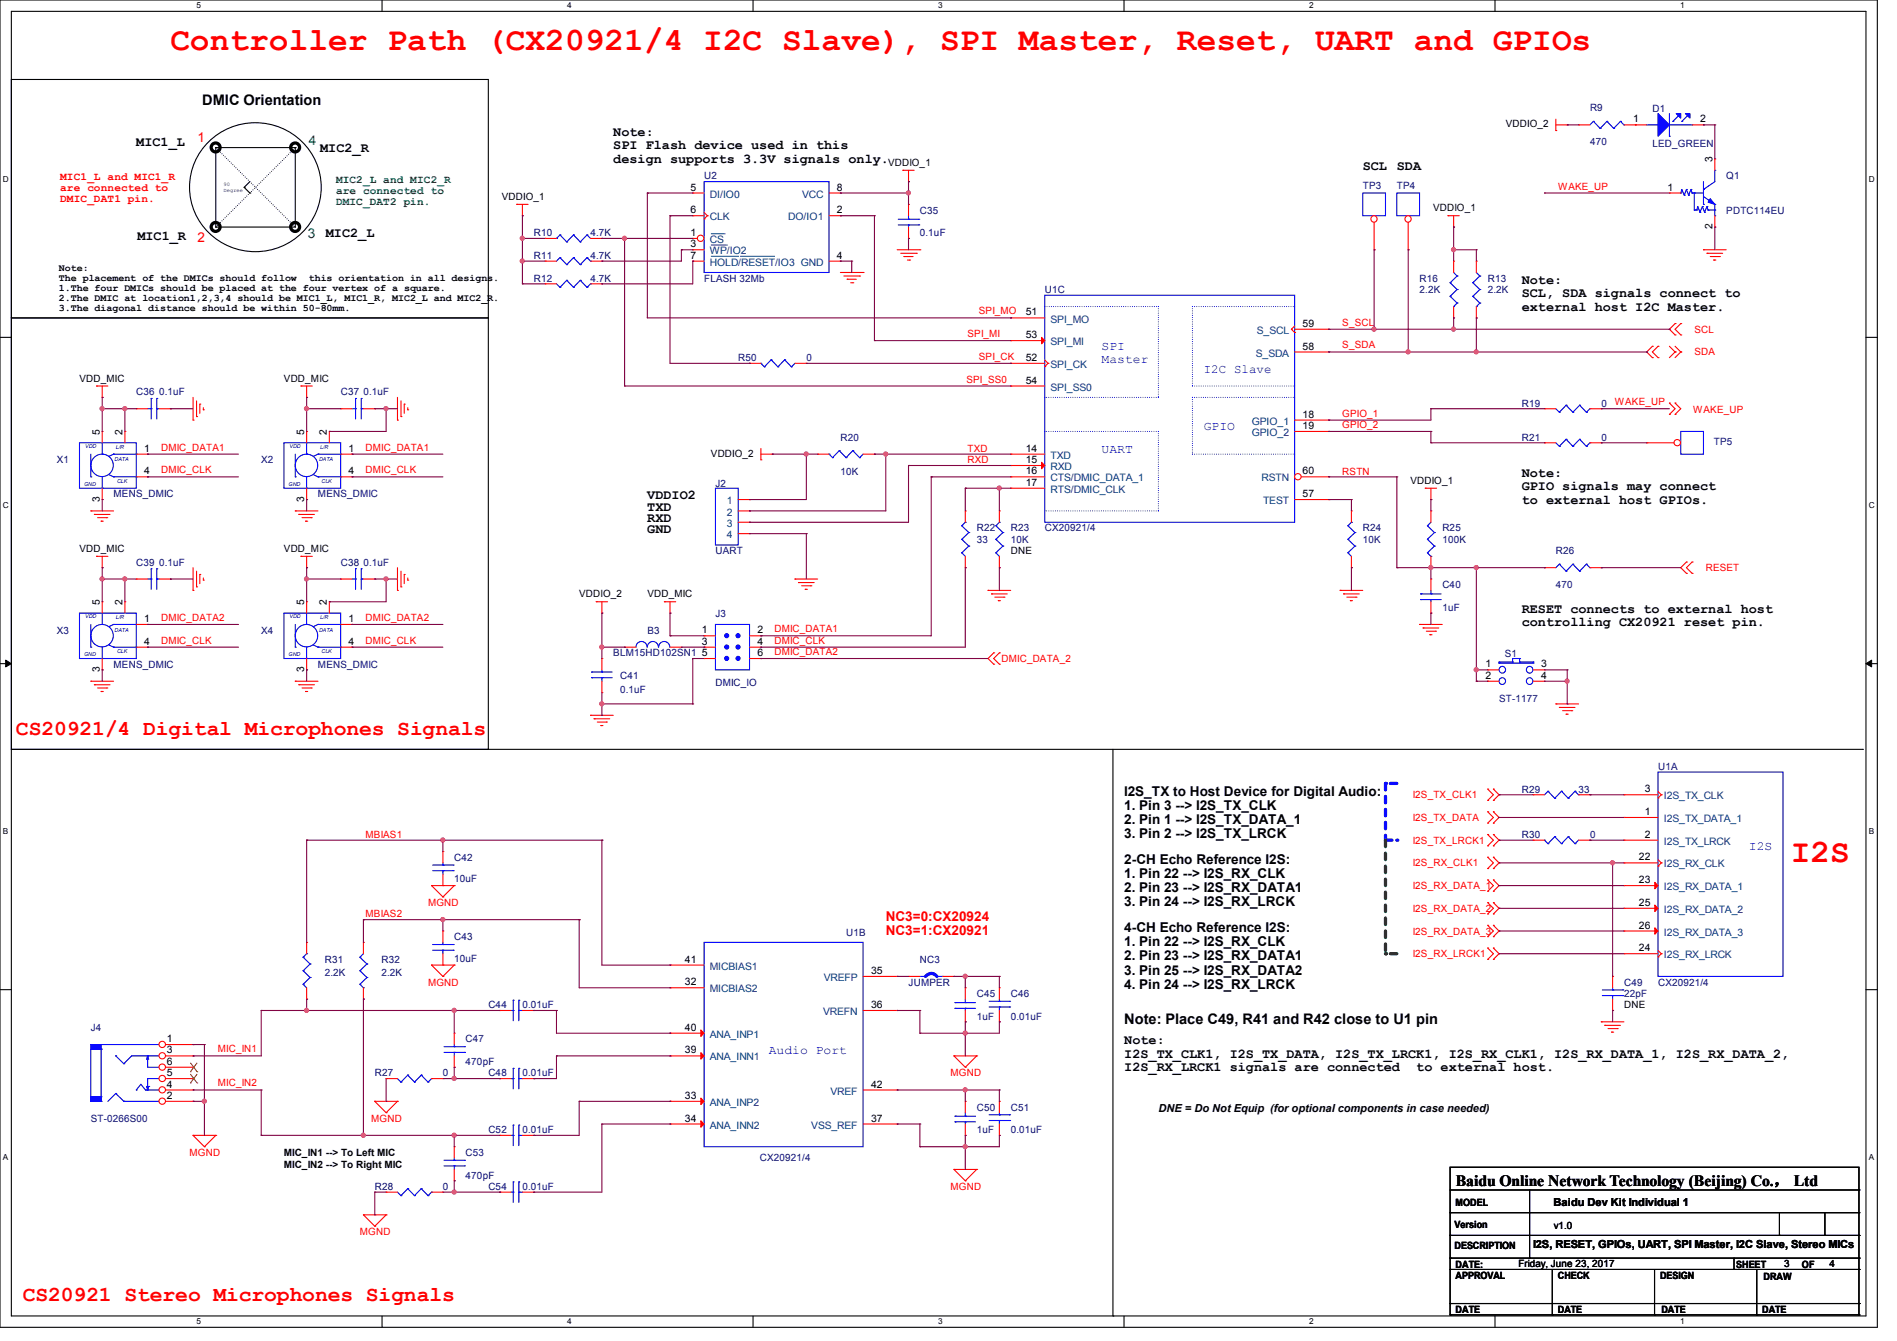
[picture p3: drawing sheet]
<svg xmlns="http://www.w3.org/2000/svg" width="297mm" height="210mm" viewBox="0 0 297 210" stroke-linecap="round" stroke-linejoin="round" font-family="sans-serif">
<defs><g id="words">
<g font-size="5.1" fill="#f00">
<text x="26.7" y="7.8">Controller Path (CX20921/4 I2C Slave), SPI Master, Reset, UART and GPIOs</text>
<text x="280.4" y="135">I2S</text>
</g>
<g font-size="3.3" fill="#f00">
<text x="2.5" y="115.1">CS20921/4 Digital Microphones Signals</text>
<text x="3.6" y="203.7">CS20921 Stereo Microphones Signals</text>
</g>
<text font-size="2.5" x="227.9" y="185.8">Baidu Online Network Technology (Beijing) Co.， Ltd</text>
<g font-size="2.3">
<text x="31.7" y="16.5">DMIC Orientation</text>
<text x="176" y="160.4">Note: Place C49, R41 and R42 close to U1 pin</text>
</g>
<g font-size="2.1">
<text x="21.3" y="22.9">MIC1_L</text>
<text x="50.1" y="23.8">MIC2_R</text>
<text x="96" y="21.3">Note:</text>
<text x="96" y="23.4">SPI Flash device used in this</text>
<text x="96" y="25.5">design supports 3.3V signals only.</text>
<text x="213.4" y="26.6">SCL</text>
<text x="218.7" y="26.6">SDA</text>
<text x="21.5" y="37.6">MIC1_R</text>
<text x="51" y="37.1">MIC2_L</text>
<text x="238.2" y="44.4">Note:</text>
<text x="238.2" y="46.5">SCL, SDA signals connect to</text>
<text x="238.2" y="48.6">external host I2C Master.</text>
<text x="238.2" y="74.6">Note:</text>
<text x="238.2" y="76.7">GPIO signals may connect</text>
<text x="101.3" y="78.2">VDDIO2</text>
<text x="101.3" y="80">TXD</text>
<text x="101.3" y="81.7">RXD</text>
<text x="101.3" y="83.5">GND</text>
<text x="238.2" y="78.9">to external host GPIOs.</text>
<text x="238.2" y="96">RESET connects to external host</text>
<text x="238.2" y="98.1">controlling CX20921 reset pin.</text>
<text x="176" y="124.7">I2S_TX to Host Device for Digital Audio:</text>
<text x="176" y="126.9">1. Pin 3 --&gt; I2S_TX_CLK</text>
<text x="176" y="129.1">2. Pin 1 --&gt; I2S_TX_DATA_1</text>
<text x="176" y="131.3">3. Pin 2 --&gt; I2S_TX_LRCK</text>
<text x="176" y="135.3">2-CH Echo Reference I2S:</text>
<text x="176" y="137.5">1. Pin 22 --&gt; I2S_RX_CLK</text>
<text x="176" y="139.7">2. Pin 23 --&gt; I2S_RX_DATA1</text>
<text x="176" y="141.9">3. Pin 24 --&gt; I2S_RX_LRCK</text>
<text x="176" y="146">4-CH Echo Reference I2S:</text>
<text x="176" y="148.2">1. Pin 22 --&gt; I2S_RX_CLK</text>
<text x="176" y="150.4">2. Pin 23 --&gt; I2S_RX_DATA1</text>
<text x="176" y="152.6">3. Pin 25 --&gt; I2S_RX_DATA2</text>
<text x="176" y="154.8">4. Pin 24 --&gt; I2S_RX_LRCK</text>
<text x="176" y="163.5">Note:</text>
<text x="176" y="165.6">I2S_TX_CLK1, I2S_TX_DATA, I2S_TX_LRCK1, I2S_RX_CLK1, I2S_RX_DATA_1, I2S_RX_DATA_2,</text>
<text x="176" y="167.8">I2S_RX_LRCK1 signals are connected</text>
<text x="221.7" y="167.8">to external host.</text>
</g>
<g font-size="2.1" fill="#f00">
<text x="30.9" y="22.2">1</text>
<text x="30.9" y="37.8">2</text>
<text x="138.7" y="144.2">NC3=0:CX20924</text>
<text x="138.7" y="146.4">NC3=1:CX20921</text>
</g>
<g font-size="2.1" fill="#008000">
<text x="48.3" y="22.7">4</text>
<text x="48.2" y="37.3">3</text>
</g>
<g font-size="1.9" fill="#00f">
<text x="172.5" y="54.9">SPI</text>
<text x="172.5" y="56.8">Master</text>
<text x="188.5" y="58.4">I2C Slave</text>
<text x="172.5" y="70.9">UART</text>
<text x="188.5" y="67.3">GPIO</text>
<text x="273.8" y="133.1">I2S</text>
<text x="120.4" y="165.1">Audio Port</text>
</g>
<g font-size="1.7" fill="#f00">
<text x="9.4" y="28.2">MIC1_L and MIC1_R</text>
<text x="9.4" y="29.9">are connected to</text>
<text x="9.4" y="31.6">DMIC_DAT1 pin.</text>
</g>
<g font-size="1.7" fill="#008000">
<text x="52.6" y="28.7">MIC2_L and MIC2_R</text>
<text x="52.6" y="30.4">are connected to</text>
<text x="52.6" y="32.2">DMIC_DAT2 pin.</text>
</g>
<g font-size="1.7">
<text x="181.4" y="174.1">DNE = Do Not Equip (for optional components in case needed)</text>
<text x="243.2" y="188.8">Baidu Dev Kit Individual 1</text>
<text x="240" y="195.4">I2S, RESET, GPIOs, UART, SPI Master, I2C Slave, Stereo MICs</text>
</g>
<g font-size="1.6" fill="#000080">
<text x="248.9" y="17.4">R9</text>
<text x="258.7" y="17.6">D1</text>
<text x="248.9" y="22.8">470</text>
<text x="258.7" y="22.9">LED_GREEN</text>
<text x="110.2" y="28.1">U2</text>
<text x="213.4" y="29.5">TP3</text>
<text x="218.7" y="29.5">TP4</text>
<text x="270.3" y="28.1">Q1</text>
<text x="144" y="33.4">C35</text>
<text x="270.3" y="33.4">PDTC114EU</text>
<text x="83.6" y="37">R10</text>
<text x="83.6" y="40.6">R11</text>
<text x="92.5" y="37">4.7K</text>
<text x="92.5" y="40.6">4.7K</text>
<text x="144" y="37">0.1uF</text>
<text x="83.6" y="44.1">R12</text>
<text x="92.5" y="44.1">4.7K</text>
<text x="110.2" y="44.1">FLASH 32Mb</text>
<text x="163.6" y="45.9">U1C</text>
<text x="222.3" y="44.1">R16</text>
<text x="222.3" y="45.9">2.2K</text>
<text x="232.9" y="44.1">R13</text>
<text x="232.9" y="45.9">2.2K</text>
<text x="115.6" y="56.6">R50</text>
<text x="126.2" y="56.6">0</text>
<text x="21.3" y="61.9">C36</text>
<text x="24.9" y="61.9">0.1uF</text>
<text x="53.3" y="61.9">C37</text>
<text x="56.9" y="61.9">0.1uF</text>
<text x="238.3" y="63.7">R19</text>
<text x="250.7" y="63.7">0</text>
<text x="131.6" y="69">R20</text>
<text x="238.3" y="69">R21</text>
<text x="250.7" y="69">0</text>
<text x="268.3" y="69.7">TP5</text>
<text x="8.9" y="72.6">X1</text>
<text x="17.8" y="77.9">MENS_DMIC</text>
<text x="40.9" y="72.6">X2</text>
<text x="49.8" y="77.9">MENS_DMIC</text>
<text x="112" y="76.3">J2</text>
<text x="131.6" y="74.3">10K</text>
<text x="152.9" y="83.2">R22</text>
<text x="158.3" y="83.2">R23</text>
<text x="163.6" y="83.2">CX20921/4</text>
<text x="213.4" y="83.2">R24</text>
<text x="225.8" y="83.2">R25</text>
<text x="21.3" y="88.6">C39</text>
<text x="24.9" y="88.6">0.1uF</text>
<text x="53.3" y="88.6">C38</text>
<text x="56.9" y="88.6">0.1uF</text>
<text x="112" y="86.8">UART</text>
<text x="152.9" y="85">33</text>
<text x="158.3" y="85">10K</text>
<text x="213.4" y="85">10K</text>
<text x="225.8" y="85">100K</text>
<text x="243.6" y="86.8">R26</text>
<text x="225.8" y="92.1">C40</text>
<text x="225.8" y="95.7">1uF</text>
<text x="243.6" y="92.1">470</text>
<text x="8.9" y="99.2">X3</text>
<text x="40.9" y="99.2">X4</text>
<text x="101.4" y="99.2">B3</text>
<text x="112" y="96.6">J3</text>
<text x="17.8" y="104.6">MENS_DMIC</text>
<text x="49.8" y="104.6">MENS_DMIC</text>
<text x="96" y="102.8">BLM15HD102SN1</text>
<text x="97.1" y="106.3">C41</text>
<text x="112" y="107.4">DMIC_IO</text>
<text x="235.6" y="103">S1</text>
<text x="97.1" y="108.5">0.1uF</text>
<text x="234.7" y="109.9">ST-1177</text>
<text x="238.3" y="124.1">R29</text>
<text x="247.2" y="124.1">33</text>
<text x="259.6" y="120.6">U1A</text>
<text x="238.3" y="131.2">R30</text>
<text x="248.9" y="131.2">0</text>
<text x="71.1" y="134.8">C42</text>
<text x="71.1" y="138.2">10uF</text>
<text x="71.1" y="147.2">C43</text>
<text x="132.5" y="146.5">U1B</text>
<text x="50.8" y="150.8">R31</text>
<text x="50.8" y="152.9">2.2K</text>
<text x="59.7" y="150.8">R32</text>
<text x="59.7" y="152.9">2.2K</text>
<text x="71.1" y="150.6">10uF</text>
<text x="142.2" y="154.3">JUMPER</text>
<text x="144" y="150.8">NC3</text>
<text x="254.3" y="154.3">C49</text>
<text x="259.6" y="154.3">CX20921/4</text>
<text x="14.2" y="161.5">J4</text>
<text x="76.5" y="157.9">C44</text>
<text x="81.8" y="157.9">0.01uF</text>
<text x="152.9" y="156.1">C45</text>
<text x="152.9" y="159.7">1uF</text>
<text x="158.3" y="156.1">C46</text>
<text x="158.3" y="159.7">0.01uF</text>
<text x="254.3" y="156.1">22pF</text>
<text x="72.9" y="163.2">C47</text>
<text x="72.9" y="166.8">470pF</text>
<text x="58.7" y="168.6">R27</text>
<text x="69.3" y="168.6">0</text>
<text x="76.5" y="168.6">C48</text>
<text x="81.8" y="168.6">0.01uF</text>
<text x="152.9" y="173.9">C50</text>
<text x="158.3" y="173.9">C51</text>
<text x="14.2" y="175.7">ST-0266S00</text>
<text x="76.5" y="177.5">C52</text>
<text x="81.8" y="177.5">0.01uF</text>
<text x="152.9" y="177.5">1uF</text>
<text x="158.3" y="177.5">0.01uF</text>
<text x="72.9" y="181">C53</text>
<text x="72.9" y="184.6">470pF</text>
<text x="119" y="181.7">CX20921/4</text>
<text x="58.7" y="186.4">R28</text>
<text x="69.3" y="186.4">0</text>
<text x="76.5" y="186.4">C54</text>
<text x="81.8" y="186.4">0.01uF</text>
</g>
<g font-size="1.6">
<text x="235.8" y="19.9">VDDIO_2</text>
<text x="255.7" y="19.2">1</text>
<text x="266.2" y="19.2">2</text>
<text x="108.1" y="29.8">5</text>
<text x="131" y="29.8">8</text>
<text x="139" y="26">VDDIO_1</text>
<text x="261.1" y="29.8">1</text>
<text x="268.1" y="25.4" transform="rotate(-90 268.1 25.4)">3</text>
<text x="78.6" y="31.3">VDDIO_1</text>
<text x="108.1" y="33.4">6</text>
<text x="131" y="33.4">2</text>
<text x="224.4" y="33.1">VDDIO_1</text>
<text x="268.1" y="35.9" transform="rotate(-90 268.1 35.9)">2</text>
<text x="108.1" y="37">1</text>
<text x="108.1" y="38.7">3</text>
<text x="108.1" y="40.5">7</text>
<text x="131" y="40.5">4</text>
<text x="9.2" y="42.5">Note:</text>
<text x="9.2" y="44.1">The placement of the DMICs should follow</text>
<text x="9.2" y="45.6">1.The four DMICs should be placed at the four vertex of a square.</text>
<text x="9.2" y="47.2">2.The DMIC at location1,2,3,4 should be MIC1_L, MIC1_R, MIC2_L and MIC2_R.</text>
<text x="48.3" y="44.1">this orientation in all designs.</text>
<text x="9.2" y="48.8">3.The diagonal distance should be within 50-80mm.</text>
<text x="160.6" y="49.4">51</text>
<text x="160.6" y="53">53</text>
<text x="203.9" y="51.2">59</text>
<text x="12.4" y="59.8">VDD_MIC</text>
<text x="44.5" y="59.8">VDD_MIC</text>
<text x="160.6" y="56.5">52</text>
<text x="203.9" y="54.7">58</text>
<text x="160.6" y="60.1">54</text>
<text x="203.9" y="65.4">18</text>
<text x="15.6" y="68.1" transform="rotate(-90 15.6 68.1)">5</text>
<text x="19.2" y="68.1" transform="rotate(-90 19.2 68.1)">2</text>
<text x="22.6" y="70.7">1</text>
<text x="47.6" y="68.1" transform="rotate(-90 47.6 68.1)">5</text>
<text x="51.2" y="68.1" transform="rotate(-90 51.2 68.1)">2</text>
<text x="54.6" y="70.7">1</text>
<text x="111.3" y="71.5">VDDIO_2</text>
<text x="160.6" y="70.7">14</text>
<text x="203.9" y="67.2">19</text>
<text x="22.6" y="74.3">4</text>
<text x="54.6" y="74.3">4</text>
<text x="160.6" y="72.5">15</text>
<text x="160.6" y="74.3">16</text>
<text x="160.6" y="76.1">17</text>
<text x="203.9" y="77.9">57</text>
<text x="203.9" y="74.3">60</text>
<text x="220.8" y="75.8">VDDIO_1</text>
<text x="15.6" y="78.6" transform="rotate(-90 15.6 78.6)">3</text>
<text x="47.6" y="78.6" transform="rotate(-90 47.6 78.6)">3</text>
<text x="12.4" y="86.4">VDD_MIC</text>
<text x="44.5" y="86.4">VDD_MIC</text>
<text x="158.3" y="86.8">DNE</text>
<text x="15.6" y="94.8" transform="rotate(-90 15.6 94.8)">5</text>
<text x="19.2" y="94.8" transform="rotate(-90 19.2 94.8)">2</text>
<text x="47.6" y="94.8" transform="rotate(-90 47.6 94.8)">5</text>
<text x="51.2" y="94.8" transform="rotate(-90 51.2 94.8)">2</text>
<text x="90.7" y="93.6">VDDIO_2</text>
<text x="101.4" y="93.6">VDD_MIC</text>
<text x="22.6" y="97.4">1</text>
<text x="22.6" y="101">4</text>
<text x="54.6" y="97.4">1</text>
<text x="54.6" y="101">4</text>
<text x="109.9" y="99.2">1</text>
<text x="109.9" y="101">3</text>
<text x="118.6" y="99.2">2</text>
<text x="118.6" y="101">4</text>
<text x="15.6" y="105.2" transform="rotate(-90 15.6 105.2)">3</text>
<text x="47.6" y="105.2" transform="rotate(-90 47.6 105.2)">3</text>
<text x="109.9" y="102.7">5</text>
<text x="118.6" y="102.7">6</text>
<text x="232.6" y="104.5">1</text>
<text x="232.6" y="106.3">2</text>
<text x="241.3" y="104.5">3</text>
<text x="241.3" y="106.3">4</text>
<text x="257.5" y="124.1">3</text>
<text x="257.5" y="127.6">1</text>
<text x="257.5" y="131.2">2</text>
<text x="256.6" y="134.7">22</text>
<text x="256.6" y="138.3">23</text>
<text x="256.6" y="141.9">25</text>
<text x="256.6" y="149">24</text>
<text x="256.6" y="145.4">26</text>
<text x="107.2" y="154.3">32</text>
<text x="107.2" y="150.7">41</text>
<text x="136.4" y="152.5">35</text>
<text x="107.2" y="161.4">40</text>
<text x="136.4" y="157.9">36</text>
<text x="254.3" y="157.9">DNE</text>
<text x="26.1" y="165">3</text>
<text x="26.1" y="163.2">1</text>
<text x="26.1" y="166.8">6</text>
<text x="107.2" y="165">39</text>
<text x="26.1" y="172.1">2</text>
<text x="26.1" y="170.3">4</text>
<text x="26.1" y="168.5">5</text>
<text x="107.2" y="172.1">33</text>
<text x="136.4" y="170.3">42</text>
<text x="107.2" y="175.6">34</text>
<text x="136.4" y="175.6">37</text>
<text x="44.4" y="181.1">MIC_IN1 --&gt; To Left MIC</text>
<text x="44.4" y="182.8">MIC_IN2 --&gt; To Right MIC</text>
<text x="227.9" y="188.9">MODEL</text>
<text x="227.7" y="192.3">Version</text>
<text x="227.7" y="195.6">DESCRIPTION</text>
<text x="243.3" y="192.4">v1.0</text>
<text x="227.9" y="198.5">DATE:</text>
<text x="227.9" y="200.3">APPROVAL</text>
<text x="237.7" y="198.5">Friday, June 23, 2017</text>
<text x="243.9" y="200.3">CHECK</text>
<text x="259.9" y="200.3">DESIGN</text>
<text x="271.8" y="198.5">SHEET</text>
<text x="276.1" y="200.4">DRAW</text>
<text x="279.3" y="198.5">3</text>
<text x="282.1" y="198.5">OF</text>
<text x="286.4" y="198.5">4</text>
<text x="227.9" y="205.6">DATE</text>
<text x="243.9" y="205.6">DATE</text>
<text x="260.1" y="205.6">DATE</text>
<text x="275.9" y="205.6">DATE</text>
</g>
<g font-size="1.6" fill="#f00">
<text x="243.9" y="29.7">WAKE_UP</text>
<text x="151.5" y="52.8">SPI_MI</text>
<text x="153.3" y="49.2">SPI_MO</text>
<text x="210.2" y="51">S_SCL</text>
<text x="265.3" y="52.1">SCL</text>
<text x="151.3" y="59.9">SPI_SS0</text>
<text x="153.3" y="56.3">SPI_CK</text>
<text x="210.2" y="54.6">S_SDA</text>
<text x="265.3" y="55.7">SDA</text>
<text x="210.2" y="65.2">GPIO_1</text>
<text x="252.8" y="63.5">WAKE_UP</text>
<text x="265.1" y="64.7">WAKE_UP</text>
<text x="25.2" y="70.6">DMIC_DATA1</text>
<text x="57.2" y="70.6">DMIC_DATA1</text>
<text x="151.5" y="70.8">TXD</text>
<text x="210.2" y="67">GPIO_2</text>
<text x="25.2" y="74.1">DMIC_CLK</text>
<text x="57.2" y="74.1">DMIC_CLK</text>
<text x="151.5" y="72.6">RXD</text>
<text x="210.2" y="74.3">RSTN</text>
<text x="267.1" y="89.5">RESET</text>
<text x="25.2" y="97.2">DMIC_DATA2</text>
<text x="25.2" y="100.8">DMIC_CLK</text>
<text x="57.2" y="97.2">DMIC_DATA2</text>
<text x="57.2" y="100.8">DMIC_CLK</text>
<text x="121.3" y="99">DMIC_DATA1</text>
<text x="121.3" y="100.8">DMIC_CLK</text>
<text x="121.3" y="102.6">DMIC_DATA2</text>
<text x="156.8" y="103.7">DMIC_DATA_2</text>
<text x="221.2" y="125">I2S_TX_CLK1</text>
<text x="57.2" y="131.2">MBIAS1</text>
<text x="221.2" y="128.6">I2S_TX_DATA</text>
<text x="221.2" y="135.7">I2S_RX_CLK1</text>
<text x="221.2" y="132.1">I2S_TX_LRCK1</text>
<text x="57.2" y="143.7">MBIAS2</text>
<text x="67" y="141.9">MGND</text>
<text x="221.2" y="139.2">I2S_RX_DATA_1</text>
<text x="221.2" y="142.8">I2S_RX_DATA_2</text>
<text x="221.2" y="146.3">I2S_RX_DATA_3</text>
<text x="221.2" y="149.9">I2S_RX_LRCK1</text>
<text x="67" y="154.3">MGND</text>
<text x="34.1" y="164.8">MIC_IN1</text>
<text x="34.1" y="170.1">MIC_IN2</text>
<text x="148.8" y="168.6">MGND</text>
<text x="58.1" y="175.7">MGND</text>
<text x="29.7" y="181">MGND</text>
<text x="148.8" y="186.4">MGND</text>
<text x="56.3" y="193.5">MGND</text>
</g>
<g font-size="1.6" fill="#004080">
<text x="111.1" y="30.9">DI/IO0</text>
<text x="111.1" y="34.5">CLK</text>
<text x="123.4" y="34.5">DO/IO1</text>
<text x="125.6" y="30.9">VCC</text>
<text x="111.1" y="38.1">CS</text>
<text x="111.1" y="39.8">WP/IO2</text>
<text x="111.1" y="41.6">HOLD/RESET/IO3 GND</text>
<text x="164.5" y="50.5">SPI_MO</text>
<text x="196.8" y="52.3">S_SCL</text>
<text x="164.5" y="54.1">SPI_MI</text>
<text x="164.5" y="57.6">SPI_CK</text>
<text x="196.6" y="55.8">S_SDA</text>
<text x="164.5" y="61.2">SPI_SS0</text>
<text x="164.5" y="71.8">TXD</text>
<text x="196" y="66.5">GPIO_1</text>
<text x="196" y="68.3">GPIO_2</text>
<text x="164.5" y="73.6">RXD</text>
<text x="164.5" y="75.4">CTS/DMIC_DATA_1</text>
<text x="164.5" y="77.2">RTS/DMIC_CLK</text>
<text x="197.5" y="75.4">RSTN</text>
<text x="113.8" y="79">1</text>
<text x="113.8" y="80.7">2</text>
<text x="113.8" y="82.5">3</text>
<text x="197.8" y="79">TEST</text>
<text x="113.8" y="84.3">4</text>
<text x="260.5" y="125.2">I2S_TX_CLK</text>
<text x="260.5" y="128.7">I2S_TX_DATA_1</text>
<text x="260.5" y="132.3">I2S_TX_LRCK</text>
<text x="260.5" y="135.8">I2S_RX_CLK</text>
<text x="260.5" y="139.4">I2S_RX_DATA_1</text>
<text x="260.5" y="143">I2S_RX_DATA_2</text>
<text x="260.5" y="146.5">I2S_RX_DATA_3</text>
<text x="111.1" y="155.4">MICBIAS2</text>
<text x="111.1" y="151.8">MICBIAS1</text>
<text x="129" y="153.6">VREFP</text>
<text x="260.5" y="150.1">I2S_RX_LRCK</text>
<text x="128.9" y="159">VREFN</text>
<text x="111.1" y="162.5">ANA_INP1</text>
<text x="111.1" y="166.1">ANA_INN1</text>
<text x="111.1" y="173.2">ANA_INP2</text>
<text x="130" y="171.4">VREF</text>
<text x="111.1" y="176.7">ANA_INN2</text>
<text x="127" y="176.7">VSS_REF</text>
</g>
<g font-size="1.3">
<text x="30.8" y="1.3">5</text>
<text x="88.8" y="1.3">4</text>
<text x="146.9" y="1.3">3</text>
<text x="205" y="1.3">2</text>
<text x="263.1" y="1.3">1</text>
<text x=".5" y="28.4">D</text>
<text x="292.6" y="28.4">D</text>
<text x=".5" y="79.5">C</text>
<text x="292.6" y="79.5">C</text>
<text x=".5" y="130.6">B</text>
<text x="292.6" y="130.6">B</text>
<text x=".5" y="181.7">A</text>
<text x="292.6" y="181.7">A</text>
<text x="30.8" y="207.4">5</text>
<text x="88.8" y="207.4">4</text>
<text x="146.9" y="207.4">3</text>
<text x="205" y="207.4">2</text>
<text x="263.1" y="207.4">1</text>
</g>
<g font-size=".8">
<text x="35" y="29.2">90</text>
<text x="35" y="30">Degree</text>
</g>
<g font-size=".8" fill="#00f">
<text x="13.3" y="70.1">VDD</text>
<text x="18.1" y="70.3">L/R</text>
<text x="45.3" y="70.1">VDD</text>
<text x="50.1" y="70.3">L/R</text>
<text x="13.2" y="76">GND</text>
<text x="17.9" y="72.3">DATA</text>
<text x="18.3" y="75.7">CLK</text>
<text x="45.2" y="76">GND</text>
<text x="50" y="72.3">DATA</text>
<text x="50.3" y="75.7">CLK</text>
<text x="13.3" y="96.8">VDD</text>
<text x="17.9" y="98.9">DATA</text>
<text x="18.1" y="97">L/R</text>
<text x="45.3" y="96.8">VDD</text>
<text x="50" y="98.9">DATA</text>
<text x="50.1" y="97">L/R</text>
<text x="13.2" y="102.7">GND</text>
<text x="18.3" y="102.3">CLK</text>
<text x="45.2" y="102.7">GND</text>
<text x="50.3" y="102.3">CLK</text>
</g>
</g></defs>
<path d="M0 0h293.9v207.9h-293.9zM1.8 1.8h290.3v204.3h-290.3z" fill="none" stroke="#000" stroke-width=".17"/>
<g fill="#fff">
<path d="M30.8 .2h.7v1.4h-.7z"/>
<path d="M30.8 206.2h.7v1.4h-.7z"/>
</g>
<path d="M59.8 0v1.8M59.8 206.1v1.8" fill="none" stroke="#000" stroke-width=".17"/>
<g fill="#fff">
<path d="M88.8 .2h.7v1.4h-.7z"/>
<path d="M88.8 206.2h.7v1.4h-.7z"/>
</g>
<path d="M117.9 0v1.8M117.9 206.1v1.8" fill="none" stroke="#000" stroke-width=".17"/>
<g fill="#fff">
<path d="M146.9 .2h.7v1.4h-.7z"/>
<path d="M146.9 206.2h.7v1.4h-.7z"/>
</g>
<path d="M176 0v1.8M176 206.1v1.8" fill="none" stroke="#000" stroke-width=".17"/>
<g fill="#fff">
<path d="M205 .2h.7v1.4h-.7z"/>
<path d="M205 206.2h.7v1.4h-.7z"/>
</g>
<path d="M234.1 0v1.8M234.1 206.1v1.8" fill="none" stroke="#000" stroke-width=".17"/>
<g fill="#fff">
<path d="M263.1 .2h.6v1.4h-.6z"/>
<path d="M263.1 206.2h.6v1.4h-.6z"/>
<path d="M.5 27.3h.9v1.4h-.9z"/>
<path d="M292.6 27.3h.9v1.4h-.9z"/>
<path d="M.5 78.4h.9v1.4h-.9z"/>
<path d="M292.6 78.4h.9v1.4h-.9z"/>
</g>
<path d="M0 52.8h1.8M292.1 52.8h1.8" fill="none" stroke="#000" stroke-width=".17"/>
<g fill="#fff">
<path d="M.5 129.5h.8v1.4h-.8z"/>
<path d="M292.6 129.5h.8v1.4h-.8z"/>
</g>
<path d="M0 103.9h1.8M292.1 103.9h1.8" fill="none" stroke="#000" stroke-width=".17"/>
<path d="M.9 103.4l.9 .5-.9 .5zM292.1 103.9l.9-.5v1z" fill="#000" stroke="#000" stroke-width=".16"/>
<g fill="#fff">
<path d="M.5 180.5h.8v1.4h-.8z"/>
<path d="M292.6 180.5h.8v1.4h-.8z"/>
</g>
<path d="M0 155h1.8M292.1 155h1.8" fill="none" stroke="#000" stroke-width=".17"/>
<path d="M218.7 122.7h-1.8" fill="none" stroke="#00f" stroke-width=".51" stroke-dasharray="1 1"/>
<circle cx="216.9" cy="122.7" r=".25" fill="#00f" stroke-dasharray="1 1"/>
<path d="M216.9 122.7v8.9" fill="none" stroke="#00f" stroke-width=".51" stroke-dasharray="1 1"/>
<circle cx="216.9" cy="131.6" r=".25" fill="#00f" stroke-dasharray="1 1"/>
<path d="M216.9 131.6h1.8" fill="none" stroke="#00f" stroke-width=".51" stroke-dasharray="1 1"/>
<circle cx="218.7" cy="131.6" r=".25" fill="#00f" stroke-dasharray="1 1"/>
<path d="M216.9 131.6v17.8" fill="none" stroke="#008000" stroke-width=".51" stroke-dasharray="1 1"/>
<circle cx="216.9" cy="149.4" r=".25" fill="#008000" stroke-dasharray="1 1"/>
<path d="M218.7 149.4h-1.8" fill="none" stroke="#008000" stroke-width=".51" stroke-dasharray="1 1"/>
<circle cx="216.9" cy="149.4" r=".25" fill="#008000" stroke-dasharray="1 1"/>
<g fill="none" stroke="#000" stroke-width=".17">
<path d="M1.8 12.4h74.7v37.4h-74.7zM32.3 22.6a10.3 10.3 0 0 1 12.4-2.3 10.3 10.3 0 0 1 5.3 11.5 10.3 10.3 0 0 1-11.9 7.4 10.3 10.3 0 0 1-8.3-11.2 10 10 0 0 1 2.5-5.4zM33.8 35.6h.1M33.8 23.1h.1M33.8 23.1h12.4M33.8 23.1v12.5M38.2 29.3h.1M38.2 29.3l.9 .9M39.1 30.2h.1M39.1 28.4l-.9 .9M46.2 23.1h.1M46.2 23.1v12.5h-12.4"/>
<path d="M1.8 49.8h74.7v67.5h-74.7zM1.8 117.3h289.8M174.2 117.3v88.8M291.6 117.3h.1M227 182.8h64v3.6h-64zM227 189.9h.1M227 193.5h.1M227 197h.1M227 198.8h.1M227 186.4v19.5M227 189.9h64M227 193.5h64"/>
<path d="M227 197h64M227 198.8h64M239.5 197h.1M239.5 186.4v10.6M243 198.8v7.1M259 198.8v7.1M271.5 198.8h.1M271.5 197v1.8M275 198.8v7.1M278.6 193.5h.1M278.6 189.9v3.6M285.7 193.5h.1"/>
<path d="M285.7 189.9v3.6M291 189.9h.1M291 186.4h.1M291 193.5h.1M291 197h.1M291 198.8h.1M291 186.4v19.5M174.2 206.1h.1M227 204.1h.1M227 205.9h.1M227 204.1h64M227 205.9h64"/>
<path d="M243 205.9h.1M259 205.9h.1M275 205.9h.1M291 204.1h.1M291 205.9h.1"/>
</g>
<path d="M33.8 23.1l12.4 12.5M33.8 35.6l12.4-12.5M46.2 35.6h.1M46.2 23.1h.1" fill="none" stroke="#000" stroke-width=".17" stroke-dasharray="0 .3"/>
<g fill="none" stroke="#000" stroke-width=".51">
<circle cx="33.8" cy="35.5" r=".7"/>
<circle cx="33.8" cy="23.1" r=".7"/>
<circle cx="46.2" cy="23.1" r=".7"/>
<circle cx="46.2" cy="35.5" r=".7"/>
</g>
<g fill="none" stroke="#f00" stroke-width=".17">
<path d="M243.6 19.6h1.8M243.6 18.7v1.7M245.4 19.6h.1M80.9 32h.1M80.9 32h1.8M81.8 33.8h.1M81.8 32v1.8M140.5 39.1h3.5M141 39.7h2.5M141.4 26.7h.1M141.4 26.7h1.7M142.2 28.4h.1"/>
<path d="M142.2 26.7v1.7M143.5 39.7h.1M144 39.1h.1M226.7 33.8h.1M226.7 33.8h1.8M227.6 35.6h.1M227.6 33.8v1.8M243.6 20.4h.1M266.7 39.1h.1M266.7 39.1h3.6M267.3 39.7h.1M267.3 39.7h2.4"/>
<path d="M131.6 42.7h3.5M132.1 43.2h2.5M132.6 43.7h.1M132.6 43.7h1.5M133.2 44.3h.3M133.5 44.3h.1M134.6 43.2h.1M135.1 42.7h.1M141.5 40.2h.1M141.5 40.2h1.5M142.1 40.7h.3M142.4 40.7h.1"/>
<path d="M258.7 54.2h.1M258.7 56h.1M258.7 54.2l-.9 .9 .9 .9M259.6 56h.1M259.6 54.2h.1M259.6 54.2l-.9 .9 .9 .9M261.4 54.2l.9 .9M262.3 50.7h.1M262.3 52.5h.1M262.3 55.1h.1M262.3 50.7l-.9 .9 .9 .9M262.3 55.1l-.9 .9"/>
<path d="M262.3 54.2l.8 .9M263.1 52.5h.1M263.1 50.7h.1M263.1 55.1h.1M263.1 55.1l-.8 .9M263.1 50.7l-.8 .9 .8 .9M267.8 40.2h1.4M268.3 40.7h.1M268.3 40.7h.3M269.2 40.2h.1M15.1 60.5h.1M15.1 60.5h1.8"/>
<path d="M16 62.2h.1M16 60.5v1.7M30.2 65.8h.1M30.2 62.2v3.6M30.8 65.2h.1M30.8 62.8v2.4M31.3 63.3h.1M31.3 63.3v1.4M31.8 64.2h.1M31.8 63.8v.4M47.1 60.5h.1M47.1 60.5h1.8"/>
<path d="M48 62.2h.1M48 60.5v1.7M62.2 65.8h.1M62.2 62.2v3.6M62.8 65.2h.1M62.8 62.8v2.4M63.3 63.3h.1M63.3 63.3v1.4M63.8 64.2h.1M63.8 63.8v.4M119.1 72h.1M119.1 71.1h1.8"/>
<path d="M119.1 70.2v1.8M120.9 71.1h.1M223.1 76.5h.1M223.1 76.5h1.8M224 78.2h.1M224 76.5v1.7M261.4 63.1h.1M261.4 64.9h.1M261.4 63.1l.9 .9-.9 .9M262.3 63.1h.1M262.3 64.9h.1M262.3 63.1l.8 .9-.8 .9"/>
<path d="M14.2 80h.1M14.2 80h3.6M14.8 80.6h.1M14.8 80.6h2.4M15.1 87.1h.1M15.1 87.1h1.8M15.3 81.1h1.4M15.8 81.6h.1M15.8 81.6h.4M16 88.9h.1M16 87.1v1.8M16.7 81.1h.1"/>
<path d="M30.2 92.5h.1M30.2 88.9v3.6M30.8 91.9h.1M30.8 89.5v2.4M31.3 90h.1M31.3 90v1.4M31.8 90.8h.1M31.8 90.5v.3M46.2 80h.1M46.2 80h3.6M46.8 80.6h.1M46.8 80.6h2.4"/>
<path d="M47.1 87.1h.1M47.1 87.1h1.8M47.3 81.1h1.4M47.8 81.6h.1M47.8 81.6h.4M48 88.9h.1M48 87.1v1.8M48.7 81.1h.1M62.2 92.5h.1M62.2 88.9v3.6M62.8 91.9h.1M62.8 89.5v2.4"/>
<path d="M63.3 90h.1M63.3 90v1.4M63.8 90.8h.1M63.8 90.5v.3M93.3 94.2h.1M93.3 94.2h1.8M94.2 96h.1M94.2 94.2v1.8M104 94.2h.1M104 94.2h1.8M104.9 96h.1M104.9 94.2v1.8"/>
<path d="M124.5 90.7h.1M124.5 90.7h3.5M125 91.2h.1M125 91.2h2.5M125.5 91.7h1.5M126.1 92.3h.1M126.1 92.3h.3M127 91.7h.1M154.7 92.5h.1M154.7 92.5h3.5M155.2 93h.1M155.2 93h2.5"/>
<path d="M155.7 93.5h1.5M156.3 94.1h.1M156.3 94.1h.3M156.5 88.9h.1M156.5 80h.1M156.5 80v1.8M156.5 87.1v1.8M157.2 93.5h.1M209.8 92.5h.1M209.8 92.5h3.6M210.4 93h.1M210.4 93h2.4"/>
<path d="M210.9 93.5h1.4M211.4 94.1h.1M211.4 94.1h.4M212.3 93.5h.1M222.2 97.8h.1M222.2 97.8h3.6M222.8 98.3h.1M222.8 98.3h2.5M223.3 98.8h1.4M223.9 99.4h.1M223.9 99.4h.3M224.7 98.8h.1"/>
<path d="M264 88h.1M264 89.8h.1M264 88l-.9 .9 .9 .9M264.9 89.8h.1M264.9 88h.1M264.9 88l-.9 .9 .9 .9M14.2 106.7h.1M14.2 106.7h3.6M14.8 107.2h.1M14.8 107.2h2.4M15.3 107.7h1.4M15.8 108.3h.1"/>
<path d="M15.8 108.3h.4M16.7 107.7h.1M46.2 106.7h.1M46.2 106.7h3.6M46.8 107.2h.1M46.8 107.2h2.4M47.3 107.7h1.4M47.8 108.3h.1M47.8 108.3h.4M48.7 107.7h.1M92.5 112h.1M92.5 112h3.5"/>
<path d="M93 112.6h.1M93 112.6h2.5M93.5 113.1h1.5M94.1 113.6h.1M94.1 113.6h.3M95 113.1h.1M155.6 102.2h.1M155.6 104h.1M155.6 102.2l-.9 .9 .9 .9M156.5 104h.1M156.5 102.2h.1M156.5 102.2l-.9 .9 .9 .9"/>
<path d="M243.6 110.2h.1M243.6 110.2h3.5M244.1 110.8h.1M244.1 110.8h2.5M244.6 111.3h1.5M245.2 111.8h.1M245.2 111.8h.3M246.1 111.3h.1M67.6 138.7h.1M67.6 138.7h3.5M67.6 138.7l1.7 1.8M71.1 138.7h.1"/>
<path d="M71.1 138.7l-1.8 1.8M232.9 136h.1M232.9 134.2h.1M232.9 139.6h.1M232.9 137.8h.1M232.9 125.3h.1M232.9 123.6h.1M232.9 128.9h.1M232.9 127.1h.1M232.9 132.5h.1M232.9 130.7h.1M232.9 134.2l.9 .9-.9 .9"/>
<path d="M232.9 137.8l.9 .9-.9 .9M232.9 123.6l.9 .9-.9 .8M232.9 127.1l.9 .9-.9 .9M232.9 130.7l.9 .9-.9 .9M233.8 134.2h.1M233.8 136h.1M233.8 137.8h.1M233.8 139.6h.1M233.8 123.6h.1M233.8 125.3h.1M233.8 127.1h.1M233.8 128.9h.1"/>
<path d="M233.8 130.7h.1M233.8 132.5h.1M233.8 134.2l.9 .9-.9 .9M233.8 137.8l.9 .9-.9 .9M233.8 123.6l.9 .9-.9 .8M233.8 127.1l.9 .9-.9 .9M233.8 130.7l.9 .9-.9 .9M67.6 151.1h.1M67.6 151.1h3.5M67.6 151.1l1.7 1.8M69.3 152.9h.1M69.3 140.5h.1"/>
<path d="M71.1 151.1h.1M71.1 151.1l-1.8 1.8M232.9 143.1h.1M232.9 141.4h.1M232.9 146.7h.1M232.9 144.9h.1M232.9 150.2h.1M232.9 148.5h.1M232.9 141.4l.9 .8-.9 .9M232.9 144.9l.9 .9-.9 .9M232.9 148.5l.9 .9-.9 .8M233.8 141.4h.1"/>
<path d="M233.8 143.1h.1M233.8 144.9h.1M233.8 146.7h.1M233.8 148.5h.1M233.8 150.2h.1M233.8 141.4l.9 .8-.9 .9M233.8 144.9l.9 .9-.9 .9M233.8 148.5l.9 .9-.9 .8M30.2 177.8h.1M30.2 177.8h3.6M30.2 177.8l1.8 1.8M32 179.6h.1"/>
<path d="M33.8 177.8h.1M33.8 177.8l-1.8 1.8M58.7 172.5h.1M58.7 172.5h3.5M58.7 172.5l1.8 1.7M60.5 174.2h.1M62.2 172.5h.1M62.2 172.5l-1.7 1.7M149.4 165.4h.1M149.4 165.4h3.5M149.4 165.4l1.7 1.7M151.1 167.1h.1"/>
<path d="M152.9 165.4h.1M152.9 165.4l-1.8 1.7M250.7 160h.1M250.7 160h3.6M251.2 160.6h.1M251.2 160.6h2.5M251.8 161.1h1.4M252.3 161.6h.1M252.3 161.6h.3M253.2 161.1h.1M56.9 190.2h.1M56.9 190.2h3.6"/>
<path d="M56.9 190.2l1.8 1.8M58.7 192h.1M60.5 190.2h.1M60.5 190.2l-1.8 1.8M149.4 183.1h.1M149.4 183.1h3.5M149.4 183.1l1.7 1.8M151.1 184.9h.1M152.9 183.1h.1M152.9 183.1l-1.8 1.8"/>
</g>
<g fill="none" stroke="#00f" stroke-width=".17">
<path d="M218.7 30.2h3.5v3.6h-3.5zM155.9 86.6h.1M155.9 84.5h.1M155.9 82.3h.1M155.9 86.6l.6 .5M155.9 84.5l1.1 1M155.9 82.3l1.1 1.1M156.5 81.8h.1M156.5 81.8l-.6 .5M157 85.5h.1M157 83.4h.1M157 85.5l-1.1 1.1"/>
<path d="M157 83.4l-1.1 1.1"/>
</g>
<circle cx="220.4" cy="34.3" r=".5" fill="#fff" stroke="#f00" stroke-width=".17"/>
<g fill="none" stroke="#f00" stroke-width=".17">
<path d="M247.1 19.6h.1M247.1 19.6h1.8M254.3 19.6h1.7M256 19.6h.1M220.5 39.1h.1M220.5 34.8v4.3M117.3 56.9h.1M117.3 56.9h1.8M124.5 56.9h1.7M126.2 56.9h.1M231.1 40.9h.1M231.1 49.8h.1"/>
<path d="M231.1 40.9v1.8M231.1 48v1.8M241.8 69.3h.1M241.8 69.3h1.8M248.9 69.3h1.8M250.7 69.3h.1M211.6 88.9h.1M211.6 80h.1M211.6 80v1.8M211.6 87.1v1.8M69.3 133.3h.1M69.3 138.7h.1"/>
<path d="M69.3 133.3v1.8M69.3 136.9v1.8M252.5 152.9h.1M252.5 158.2h.1M252.5 152.9v1.8M252.5 156.5v1.7M151.1 177.8h.1M151.1 172.5h.1M151.1 172.5v1.7M151.1 176v1.8"/>
</g>
<g fill="none" stroke="#00f" stroke-width=".17">
<path d="M249.5 19h.1M249.5 19l-.6 .6M249.5 19l1 1.1M251.6 19h.1M251.6 19l-1.1 1.1M251.6 19l1 1.1M253.7 19h.1M253.7 19l-1.1 1.1M253.7 19l.6 .6M254.3 19.6h.1M250.5 20.1h.1M252.6 20.1h.1"/>
<path d="M119.1 56.9h.1M119.1 56.9l.6 .5M119.7 57.4h.1M120.7 56.3h.1M120.7 56.3l1.1 1.1M120.7 56.3l-1 1.1M121.8 57.4h.1M122.9 56.3h.1M122.9 56.3l1 1.1M122.9 56.3l-1.1 1.1M123.9 57.4h.1M124.5 56.9l-.6 .5"/>
<path d="M230.6 44.3h.1M230.6 46.4h.1M230.6 44.3l1.1 1M230.6 46.4l1.1 1.1M231.1 48h.1M231.1 42.7l.6 .5M231.7 43.2h.1M231.7 45.3h.1M231.7 47.5h.1M231.7 43.2l-1.1 1.1M231.7 45.3l-1.1 1.1M231.7 47.5l-.6 .5"/>
<path d="M243.6 69.3l.5 .6M244.1 69.9h.1M245.2 68.8h.1M245.2 68.8l-1.1 1.1M245.2 68.8l1.1 1.1M246.3 69.9h.1M247.3 68.8h.1M247.3 68.8l-1 1.1M247.3 68.8l1.1 1.1M248.4 69.9h.1M248.9 69.3h.1M248.9 69.3l-.5 .6"/>
<path d="M211 86.6h.1M211 84.5h.1M211 82.3h.1M211 86.6l.6 .5M211 84.5l1.1 1M211 82.3l1.1 1.1M211.6 81.8h.1M211.6 81.8l-.6 .5M212.1 85.5h.1M212.1 83.4h.1M212.1 85.5l-1.1 1.1M212.1 83.4l-1.1 1.1"/>
<path d="M67.7 136.4h3.3M67.7 135.5h3.3M69.3 135.5h.1M69.3 136.4h.1M69.3 135.1v.4M69.3 136.4v.5M71 136.4h.1M71 135.5h.1M250.9 155.9h3.2M250.9 155h3.2M252.5 155h.1M252.5 155.9h.1"/>
<path d="M252.5 154.7v.3M252.5 155.9v.6M254.1 155.9h.1M254.1 155h.1M14.2 172.5h.1M14.2 172.5h1.6M14.2 163.6h10.7M14.2 171.7h1.6M15.8 172.5h.1M15.8 164.3h.1M15.8 171.7h.1M15.8 164.3v8.2"/>
<path d="M15.8 164.3h-1.6v8.2M18.1 171.2h.1M18.1 165.4h.1M18.1 171.2l-1.2 1.3M18.1 171.2l1.3 1.3M18.1 165.4l1.3 1.2M19.4 172.5h.1M19.4 166.6h.1M19.4 172.5h5.5M21.3 170.7h.1M21.3 170.7l.8-.9 .7 .9M22.8 170.7h.1"/>
<path d="M22.8 170.7h2.1M22.9 170.1h.1M22.9 170.1l.2 .6M23.1 170.7h.1M23.1 165.4h.1M23.1 165.4v1.7h1.8M23.1 165.4l-.2 .5M23.1 165.4l.2 .5M23.3 170.1h.1M23.3 170.1l-.2 .6M24.9 172.5h.1M24.9 163.6h.1"/>
<path d="M24.9 165.4h.1M24.9 170.7h.1M24.9 168.9h.1M24.9 167.1h.1M24.9 165.4h-4.3l-1.2 1.2M24.9 168.9h-1.8v1.8M149.5 174.8h.1M149.5 175.7h.1M149.5 174.8h3.2M149.5 175.7h3.2M151.1 175.7h.1M151.1 174.8h.1"/>
<path d="M151.1 174.2v.6M151.1 175.7v.3"/>
</g>
<g fill="#00f" stroke="#00f" stroke-width=".17">
<path d="M14.2 171.7h1.6v.8h-1.6z" fill-rule="evenodd"/>
<path d="M14.2 163.6h1.6v.7h-1.6z" fill-rule="evenodd"/>
</g>
<circle cx="25.4" cy="172.4" r=".5" fill="#fff" stroke="#f00" stroke-width=".17"/>
<path d="M26 172.5h4.2M30.2 172.5h.1" fill="none" stroke="#f00" stroke-width=".17"/>
<circle cx="25.4" cy="170.7" r=".5" fill="#fff" stroke="#f00" stroke-width=".17"/>
<path d="M26 170.7h4.2M30.2 170.7h.1" fill="none" stroke="#f00" stroke-width=".17"/>
<circle cx="25.4" cy="165.3" r=".5" fill="#fff" stroke="#f00" stroke-width=".17"/>
<path d="M26 165.4h4.2M30.2 165.4h.1" fill="none" stroke="#f00" stroke-width=".17"/>
<circle cx="25.4" cy="163.6" r=".5" fill="#fff" stroke="#f00" stroke-width=".17"/>
<path d="M26 163.6h4.2M30.2 163.6h.1" fill="none" stroke="#f00" stroke-width=".17"/>
<circle cx="25.4" cy="168.9" r=".5" fill="#fff" stroke="#f00" stroke-width=".17"/>
<path d="M26 168.9h4.2M30.2 168.9h.1" fill="none" stroke="#f00" stroke-width=".17"/>
<path d="M29.8 169.6h.1M29.8 168.2l1.1 1.4M30.9 169.6h.1M30.9 168.2l-1.1 1.4" fill="none" stroke="#804000" stroke-width=".16"/>
<circle cx="25.4" cy="167.1" r=".5" fill="#fff" stroke="#f00" stroke-width=".17"/>
<g fill="none" stroke="#f00" stroke-width=".17">
<path d="M256 19.6h.1M256 19.6h1.8M264.9 19.6h1.8M266.7 19.6h.1M108.5 30.2h.1M108.5 30.2h1.7M129.8 33.8h1.8M131.6 33.8h.1M48 94.2h.1M48 94.2v1.8M51.6 94.2h.1M51.6 94.2v1.8"/>
<path d="M53.3 97.8h1.8M55.1 97.8h.1M48 104.9h.1M48 103.1v1.8M53.3 101.3h1.8M55.1 101.3h.1M156.5 154.7h.1M156.5 154.7v1.8M156.5 158.2v1.8M26 167.1h4.2M30.2 167.1h.1M156.5 160h.1"/>
</g>
<path d="M29.8 167.8h.1M29.8 166.4l1.1 1.4M30.9 167.8h.1M30.9 166.4l-1.1 1.4" fill="none" stroke="#804000" stroke-width=".16"/>
<g fill="#00f" stroke="#00f" stroke-width=".17">
<path d="M259.6 17.8l1.8 1.8-1.8 1.7z"/>
<path d="M262.4 17.8h.7v.7z"/>
<path d="M263.9 17.8h.7v.7z"/>
</g>
<g fill="none" stroke="#00f" stroke-width=".17">
<path d="M257.8 19.6h1.8M259.6 19.6h.1M261.4 17.8v3.5M261.4 19.6h3.5M261.9 19h.1M262.8 18.1l-.9 .9M263.3 19h.1M264.2 18.1l-.9 .9M264.9 19.6h.1M110.2 28.4h19.6v14.3h-19.6zM261.4 21.3h.1M44.4 96h8.9v7.1h-8.9z"/>
<path d="M46.2 97.8v3.5M48 97.8h.1M48 96v1.8M49.8 97.8h.1M49.8 97.8l-.7 .3M49.8 97.8h3.5M53.3 97.8h.1M46.2 101.3h.1M48 103.1h.1M48 101.3v1.8M49.1 101l.7 .3M49.8 101.3h.1"/>
<path d="M49.8 101.3h3.5M53.3 101.3h.1M154.9 157.7h3.2M154.9 156.8h3.2M156.5 156.8h.1M156.5 157.7h.1M156.5 156.5v.3M156.5 157.7v.5M158.1 157.7h.1M158.1 156.8h.1"/>
<circle cx="48" cy="99.5" r="1.76"/>
</g>
<circle cx="109.7" cy="37.3" r=".5" fill="#fff" stroke="#f00" stroke-width=".17"/>
<g fill="none" stroke="#f00" stroke-width=".17">
<path d="M85.3 37.3h.1M85.3 37.3h1.8M92.5 37.3h1.7M94.2 37.3h.1M108.5 37.3h.1M108.5 39.1h.1M108.5 33.8h.1M108.5 37.3h.7M108.5 39.1h1.7M108.5 33.8h1.7M110.2 34.3h.1M110.2 33.3l.5 .5"/>
<path d="M110.7 33.8h.1M110.7 33.8l-.5 .5M129.8 30.2h1.8M131.6 30.2h.1M261.4 30.2h.1M261.4 30.2h1.7M268.5 35.6h.1M268.5 24.9h.1M268.5 24.9v1.8M268.5 33.8v1.8M108.5 40.9h.1M108.5 40.9h1.7"/>
<path d="M129.8 40.9h1.8M131.6 40.9h.1M21.3 64h.1M21.3 64h1.8M24.9 64h1.8M26.7 64h.1M48 78.2h.1M48 67.6h.1M48 67.6v1.7M48 76.5v1.7M51.6 67.6h.1M51.6 67.6v1.7"/>
<path d="M53.3 71.1h1.8M53.3 74.7h1.8M55.1 71.1h.1M55.1 74.7h.1M241.8 64h.1M241.8 64h1.8M248.9 64h1.8M250.7 64h.1M16 94.2h.1M16 94.2v1.8M19.6 94.2h.1M19.6 94.2v1.8"/>
<path d="M21.3 90.7h.1M21.3 97.8h1.8M21.3 90.7h1.8M23.1 97.8h.1M24.9 90.7h1.8M26.7 90.7h.1M110.2 99.6h.1M110.2 99.6h1.8M117.3 99.6h1.8M119.1 99.6h.1M151.1 88.9h.1M151.1 80h.1"/>
<path d="M151.1 80v1.8M151.1 87.1v1.8M224 80h.1M224 88.9h.1M224 96h.1M224 90.7h.1M224 80v1.8M224 87.1v1.8M224 90.7v1.8M224 94.2v1.8M16 104.9h.1M16 103.1v1.8"/>
<path d="M21.3 101.3h1.8M23.1 101.3h.1M110.2 101.3h.1M110.2 103.1h.1M110.2 101.3h1.8M110.2 103.1h1.8M117.3 101.3h1.8M117.3 103.1h1.8M119.1 101.3h.1M119.1 103.1h.1M240 131.6h.1M240 131.6h1.8"/>
<path d="M247.1 131.6h1.8M248.9 131.6h.1M48 156.5h.1M48 147.6h.1M48 147.6v1.8M48 154.7v1.8M56.9 147.6h.1M56.9 156.5h.1M56.9 147.6v1.8M56.9 154.7v1.8M78.2 158.2h.1M78.2 158.2h1.8"/>
<path d="M81.8 158.2h1.8M83.6 158.2h.1M104.9 154.7h.1M104.9 151.1h.1M104.9 154.7h5.3M104.9 151.1h5.3M135.1 158.2h5.4M135.1 152.9h5.4M140.5 158.2h.1M140.5 152.9h.1M142.2 152.9h.1M142.2 152.9h1.8"/>
<path d="M147.6 152.9h1.8M149.4 152.9h.1M71.1 161.8h.1M71.1 167.1h.1M71.1 179.6h.1M71.1 161.8v1.8M71.1 165.4v1.7M71.1 179.6v1.8M104.9 161.8h.1M104.9 165.4h.1M104.9 172.5h.1M104.9 176h.1"/>
<path d="M104.9 161.8h5.3M104.9 165.4h5.3M104.9 172.5h5.3M104.9 176h5.3M135.1 176h5.4M135.1 170.7h5.4M140.5 170.7h.1M140.5 176h.1M156.5 172.5h.1M156.5 177.8h.1M156.5 172.5v1.7M156.5 176v1.8"/>
<path d="M60.5 186.7h.1M60.5 186.7h1.7M67.6 186.7h1.7M69.3 186.7h.1M71.1 184.9h.1M71.1 183.1v1.8"/>
</g>
<path d="M111.3 36.6h2.1M111.3 38.4h2.5M113.4 36.6h.1M113.8 38.4h.1M111.3 40.1h4.2M115.5 40.1h.1M115.9 40.1h5.3M121.2 40.1h.1" fill="none" stroke="#004080" stroke-width=".16"/>
<g fill="none" stroke="#00f" stroke-width=".17">
<path d="M87.1 37.3h.1M87.7 36.8h.1M87.7 36.8l1 1.1M87.7 36.8l-.6 .5M88.7 37.9h.1M89.8 36.8h.1M89.8 36.8l1 1.1M89.8 36.8l-1.1 1.1M90.8 37.9h.1M91.9 36.8h.1M91.9 36.8l.6 .5M91.9 36.8l-1.1 1.1"/>
<path d="M263.1 30.2h.1M263.1 30.2l.2-.5 .4 .9M263.7 30.6h.1M264 29.7h.1M264 29.7l-.3 .9M264 29.7l.4 .9M264.4 30.6h.1M264.8 29.7h.1M264.8 29.7l-.4 .9M264.8 29.7l.1 .5M264.9 30.2h.1M264.9 30.2h1.8"/>
<path d="M265.3 30.2h.1M265.3 32.9h.1M265.3 30.2v2.7M265.3 32.9h.3M265.6 32.9h.1M265.6 32.9l.2-.6 .3 .9M266.1 33.2h.1M266.5 32.3h.1M266.5 32.3l.4 .9M266.5 32.3l-.4 .9M266.7 29.7h.1M266.7 32h.1"/>
<path d="M266.7 30.8l1.8 1.2M266.7 28.4v3.6M266.9 33.2h.1M267.3 32.3h.1M267.3 32.3l-.4 .9M267.3 32.3l.1 .6M267.4 32.9h.1M267.4 32.9h1.1M268.5 32h.1M268.5 32.9h.1M268.5 33.8h.1M268.5 26.7h.1"/>
<path d="M268.5 26.7v1.7l-1.8 1.3M268.5 32v1.8M23.1 64h.6M23.7 62.4h.1M23.7 64h.1M23.7 62.4v3.2M24.6 64h.1M24.6 62.4h.1M24.6 64h.3M24.6 62.4v3.2M44.4 69.3h8.9v7.2h-8.9zM46.2 74.7h.1"/>
<path d="M46.2 71.1v3.6M48 71.1h.1M48 76.5h.1M48 69.3v1.8M48 74.7v1.8M49.1 74.3l.7 .4M49.8 74.7h.1M49.8 71.1h.1M49.8 71.1l-.7 .4M49.8 71.1h3.5M49.8 74.7h3.5M53.3 71.1h.1"/>
<path d="M53.3 74.7h.1M243.6 64l.5 .6M244.1 64.6h.1M245.2 63.5h.1M245.2 63.5l-1.1 1.1M245.2 63.5l1.1 1.1M246.3 64.6h.1M247.3 63.5h.1M247.3 63.5l-1 1.1M247.3 63.5l1.1 1.1M248.4 64.6h.1M248.9 64h.1"/>
<path d="M248.9 64l-.5 .6M263.1 67.6h3.6v3.5h-3.6zM12.4 96h8.9v7.1h-8.9zM14.2 97.8v3.5M16 97.8h.1M16 96v1.8M17.8 97.8h.1M17.8 97.8l-.7 .3M17.8 97.8h3.5M21.3 97.8h.1M23.1 90.7h.6M23.7 89.1h.1"/>
<path d="M23.7 90.7h.1M23.7 89.1v3.2M24.6 90.7h.1M24.6 89.1h.1M24.6 89.1v3.2M24.6 90.7h.3M112 97.8h5.3v7.1h-5.3zM150.6 86.6h.1M150.6 84.5h.1M150.6 82.3h.1M150.6 86.6l.5 .5M150.6 84.5l1.1 1"/>
<path d="M150.6 82.3l1.1 1.1M151.1 81.8h.1M151.1 81.8l-.5 .5M151.7 85.5h.1M151.7 83.4h.1M151.7 85.5l-1.1 1.1M151.7 83.4l-1.1 1.1M222.4 93h.1M222.4 93.9h.1M222.4 93h3.2M222.4 93.9h3.2M223.5 82.3h.1"/>
<path d="M223.5 84.5h.1M223.5 86.6h.1M223.5 82.3l1.1 1.1M223.5 84.5l1.1 1M223.5 86.6l.5 .5M224 87.1h.1M224 93.9h.1M224 93h.1M224 81.8l-.5 .5M224 92.5v.5M224 93.9v.3M224.6 83.4h.1"/>
<path d="M224.6 85.5h.1M224.6 83.4l-1.1 1.1M224.6 85.5l-1.1 1.1M14.2 101.3h.1M16 103.1h.1M16 101.3v1.8M17.1 101l.7 .3M17.8 101.3h.1M17.8 101.3h3.5M21.3 101.3h.1M241.8 131.6h.1M241.8 131.6l.6 .5"/>
<path d="M242.4 132.1h.1M243.4 131h.1M243.4 131l1.1 1.1M243.4 131l-1 1.1M244.5 132.1h.1M245.5 131h.1M245.5 131l1.1 1.1M245.5 131l-1 1.1M246.6 132.1h.1M247.1 131.6l-.5 .5M47.5 154.1h.1M47.5 152h.1"/>
<path d="M47.5 149.9h.1M47.5 154.1l.5 .6M47.5 152l1.1 1.1M47.5 149.9l1.1 1.1M48 149.4h.1M48 149.4l-.5 .5M48.6 153.1h.1M48.6 151h.1M48.6 153.1l-1.1 1M48.6 151l-1.1 1M56.3 149.9h.1M56.3 152h.1"/>
<path d="M56.3 154.1h.1M56.3 149.9l1.1 1.1M56.3 152l1.1 1.1M56.3 154.1l.6 .6M56.9 154.7h.1M56.9 149.4l-.6 .5M57.4 151h.1M57.4 153.1h.1M57.4 151l-1.1 1M57.4 153.1l-1.1 1M80 158.2h.3M80.3 158.2h.1"/>
<path d="M80.3 156.6h.1M80.3 156.6v3.3M81.2 156.6h.1M81.2 158.2h.1M81.2 158.2h.6M81.2 156.6v3.3M110.2 147.6h24.9v32h-24.9zM144 152.9h.9M144.9 152.9h.1M146.7 152.9h.9M147.6 152.9h.1M69.5 164.8h3.2"/>
<path d="M69.5 163.9h3.2M71.1 163.9h.1M71.1 164.8h.1M71.1 163.6v.3M71.1 164.8v.6M72.7 164.8h.1M72.7 163.9h.1M154.9 175.5h3.2M154.9 174.6h3.2M156.5 174.6h.1M156.5 175.5h.1M156.5 174.2v.4"/>
<path d="M156.5 175.5v.5M158.1 175.5h.1M158.1 174.6h.1M62.2 186.7l.6 .5M62.8 187.2h.1M63.8 186.1h.1M63.8 186.1l-1 1.1M63.8 186.1l1.1 1.1M64.9 187.2h.1M66 186.1h.1M66 186.1l-1.1 1.1M66 186.1l1 1.1"/>
<path d="M67 187.2h.1M67.6 186.7h.1M67.6 186.7l-.6 .5M69.5 182.6h3.2M69.5 181.7h3.2M71.1 181.7h.1M71.1 182.6h.1M71.1 181.4v.3M71.1 182.6v.5M72.7 182.6h.1M72.7 181.7h.1"/>
<circle cx="48" cy="72.9" r="1.76"/>
<circle cx="16" cy="99.5" r="1.76"/>
</g>
<g fill="#00f" stroke="#00f" stroke-width=".17">
<path d="M267.8 31.1l.7 .9-1.1-.3z"/>
<circle cx="113.8" cy="99.5" r=".32"/>
<circle cx="115.5" cy="99.5" r=".32"/>
<circle cx="113.8" cy="101.3" r=".32"/>
<circle cx="115.5" cy="101.3" r=".32"/>
<circle cx="113.8" cy="103.1" r=".32"/>
<circle cx="115.5" cy="103.1" r=".32"/>
</g>
<path d="M144.9 152.9a1.13 1.13 0 0 1 1.8 0" fill="none" stroke="#00f" stroke-width=".51"/>
<g fill="#f00" stroke="#f00" stroke-width=".17">
<path d="M109.7 161.3l.5 .5-.5 .5z"/>
<path d="M109.7 164.8l.5 .6-.5 .5z"/>
<path d="M109.7 172l.5 .5-.5 .5z"/>
<path d="M109.7 175.5l.5 .5-.5 .5z"/>
</g>
<circle cx="262.6" cy="69.3" r=".5" fill="#fff" stroke="#f00" stroke-width=".17"/>
<g fill="none" stroke="#f00" stroke-width=".17">
<path d="M142.2 37.3h.1M142.2 32h.1M142.2 32v1.8M142.2 35.6v1.7M85.3 44.4h.1M85.3 40.9h.1M85.3 44.4h1.8M85.3 40.9h1.8M92.5 44.4h1.7M92.5 40.9h1.7M94.2 44.4h.1M94.2 40.9h.1"/>
<path d="M158.2 49.8h.1M158.2 53.3h.1M158.2 56.9h.1M158.2 49.8h5.4M158.2 53.3h5.4M158.2 56.9h5.4M163.6 57.4h.1M163.6 56.4l.5 .5M164.1 56.9h.1M164.1 56.9l-.5 .5M202.2 51.6h.1M202.2 51.6l.5 .5"/>
<path d="M202.7 52.1h.1M202.7 55.1h5.3M202.7 51.1l-.5 .5M202.7 51.6h5.3M208 55.1h.1M208 51.6h.1M158.2 60.5h.1M158.2 71.1h.1M158.2 72.9h.1M158.2 74.7h.1M158.2 76.5h.1M158.2 60.5h5.4"/>
<path d="M158.2 71.1h5.4M158.2 72.9h5.4M158.2 74.7h5.4M158.2 76.5h5.4M202.7 78.2h5.3M202.7 65.8h5.3M202.7 67.6h5.3M208 78.2h.1M208 65.8h.1M208 67.6h.1M257.8 69.3h.1M257.8 69.3h4.3"/>
<path d="M53.3 90.7h.1M53.3 90.7h1.8M56.9 90.7h1.8M58.7 90.7h.1M94.2 103.1h.1M94.2 108.5h.1M94.2 103.1v1.8M94.2 106.7v1.8M240 124.5h.1M240 124.5h1.8M247.1 124.5h1.8M248.9 124.5h.1"/>
<path d="M69.3 145.8h.1M69.3 151.1h.1M69.3 145.8v1.8M69.3 149.4v1.7M78.2 168.9h.1M78.2 168.9h1.8M81.8 168.9h1.8M83.6 168.9h.1"/>
</g>
<g fill="none" stroke="#00f" stroke-width=".17">
<path d="M140.6 34.3h3.2M140.6 35.2h3.2M142.2 35.2h.1M142.2 34.3h.1M142.2 33.8v.5M142.2 35.2v.4M143.8 34.3h.1M143.8 35.2h.1M87.1 44.4l.6 .6M87.7 45h.1M87.7 40.3h.1M87.7 40.3l-.6 .6"/>
<path d="M87.7 40.3l1 1.1M88.7 43.9h.1M88.7 41.4h.1M88.7 43.9l-1 1.1M88.7 43.9l1.1 1.1M89.8 45h.1M89.8 40.3h.1M89.8 40.3l-1.1 1.1M89.8 40.3l1 1.1M90.8 43.9h.1M90.8 41.4h.1M90.8 43.9l-1 1.1"/>
<path d="M90.8 43.9l1.1 1.1M91.9 45h.1M91.9 40.3h.1M91.9 40.3l-1.1 1.1M91.9 40.3l.6 .6M92.5 44.4h.1M92.5 40.9h.1M92.5 44.4l-.6 .6M163.6 46.2h39.1v35.6h-39.1zM55.1 90.7h.6M55.7 89.1h.1M55.7 90.7h.1"/>
<path d="M55.7 89.1v3.2M56.6 90.7h.1M56.6 89.1h.1M56.6 90.7h.3M56.6 89.1v3.2M92.6 106.1h.1M92.6 105.2h.1M92.6 106.1h3.2M92.6 105.2h3.2M94.2 105.2h.1M94.2 106.1h.1M94.2 104.9v.3"/>
<path d="M94.2 106.1v.6M242.4 123.9h.1M242.4 123.9l-.6 .6M242.4 123.9l1 1.1M243.4 125h.1M244.5 123.9h.1M244.5 123.9l-1.1 1.1M244.5 123.9l1 1.1M245.5 125h.1M246.6 123.9h.1M246.6 123.9l-1.1 1.1M246.6 123.9l.5 .6"/>
<path d="M247.1 124.5h.1M67.7 148.8h3.3M67.7 147.9h3.3M69.3 147.9h.1M69.3 148.8h.1M69.3 147.6v.3M69.3 148.8v.6M71 148.8h.1M71 147.9h.1M80 168.9h.3M80.3 168.9h.1M80.3 167.3h.1"/>
<path d="M80.3 167.3v3.2M81.2 167.3h.1M81.2 168.9h.1M81.2 168.9h.6M81.2 167.3v3.2"/>
</g>
<g fill="none" stroke="#00f" stroke-width=".17" stroke-dasharray="0 .3">
<path d="M163.6 48h17.8M181.4 48h.1M181.4 48v14.2M186.7 48h16M186.7 48v12.5M202.7 48h.1M163.6 62.2h.1M163.6 67.6h.1M181.4 62.2h.1M181.4 62.2h-17.8M181.4 67.6h-17.8M181.4 67.6v12.4"/>
<path d="M186.7 60.5h.1M186.7 60.5h16M186.7 62.2v8.9M186.7 71.1h.1M186.7 62.2h16M186.7 71.1h16M202.7 60.5h.1M202.7 62.2h.1M202.7 71.1h.1M163.6 80h.1M181.4 80h-17.8M181.4 80h.1"/>
</g>
<g fill="#f00" stroke="#f00" stroke-width=".17">
<path d="M163.1 52.8l.5 .5-.5 .5z"/>
<path d="M163.1 72.4l.5 .5-.5 .5z"/>
</g>
<circle cx="203.2" cy="74.7" r=".5" fill="#fff" stroke="#f00" stroke-width=".17"/>
<g fill="none" stroke="#f00" stroke-width=".17">
<path d="M227.6 40.9h.1M227.6 49.8h.1M227.6 40.9v1.8M227.6 48v1.8M53.3 64h.1M53.3 64h1.8M56.9 64h1.8M58.7 64h.1M115.6 78.2h1.7M117.3 78.2h.1M203.8 74.7h4.2M208 74.7h.1"/>
<path d="M115.6 80h1.7M115.6 81.8h1.7M115.6 83.6h1.7M117.3 80h.1M117.3 81.8h.1M117.3 83.6h.1M232.9 104.9h.1M232.9 106.7h.1M232.9 104.9h1.8M232.9 106.7h1.8M240 104.9h1.8M240 106.7h1.8"/>
<path d="M241.8 104.9h.1M241.8 106.7h.1M78.2 177.8h.1M78.2 177.8h1.8M81.8 177.8h1.8M83.6 177.8h.1"/>
</g>
<g fill="none" stroke="#00f" stroke-width=".17">
<path d="M213.4 30.2h3.5v3.6h-3.5zM227 44.3h.1M227 46.4h.1M227 44.3l1.1 1M227 46.4l1.1 1.1M227.6 48h.1M227.6 42.7l.5 .5M228.1 43.2h.1M228.1 45.3h.1M228.1 47.5h.1M228.1 43.2l-1.1 1.1M228.1 45.3l-1.1 1.1"/>
<path d="M228.1 47.5l-.5 .5M55.1 64h.6M55.7 62.4h.1M55.7 64h.1M55.7 62.4v3.2M56.6 64h.1M56.6 62.4h.1M56.6 64h.3M56.6 62.4v3.2M112 76.5h3.6v8.8h-3.6zM234.7 103.7h.1M234.7 103.8h.1"/>
<path d="M234.7 103.8h5.3M234.7 103.7h2.1M234.7 103.7v.1M236.8 103.1h.1M236.8 103.7h.1M236.8 103.1h1.1M236.8 103.1v.6M237.9 103.7h.1M237.9 103.1h.1M237.9 103.7h2.1M237.9 103.1v.6M240 103.8h.1"/>
<path d="M240 103.7h.1M240 103.7v.1M80 177.8h.3M80.3 177.8h.1M80.3 176.2h.1M80.3 176.2v3.2M81.2 176.2h.1M81.2 177.8h.1M81.2 177.8h.6M81.2 176.2v3.2"/>
<circle cx="235.2" cy="106.7" r=".52"/>
<circle cx="235.2" cy="104.9" r=".52"/>
<circle cx="239.5" cy="104.9" r=".52"/>
<circle cx="239.5" cy="106.7" r=".52"/>
</g>
<circle cx="215.1" cy="34.3" r=".5" fill="#fff" stroke="#f00" stroke-width=".17"/>
<g fill="none" stroke="#f00" stroke-width=".17">
<path d="M215.1 39.1h.1M215.1 34.8v4.3M16 78.2h.1M16 67.6h.1M16 67.6v1.7M16 76.5v1.7M19.6 67.6h.1M19.6 67.6v1.7M21.3 71.1h1.8M21.3 74.7h1.8M23.1 71.1h.1M23.1 74.7h.1"/>
<path d="M128 71.1h.1M128 71.1h1.8M135.1 71.1h1.8M136.9 71.1h.1M241.8 88.9h.1M241.8 88.9h1.8M248.9 88.9h1.8M250.7 88.9h.1M97.8 101.3h.1M97.8 101.3h1.8M104.9 101.3h1.8M106.7 101.3h.1"/>
<path d="M254.3 124.5h.1M254.3 128h.1M254.3 131.6h.1M254.3 135.1h.1M254.3 138.7h.1M254.3 124.5h5.3M254.3 128h5.3M254.3 131.6h5.3M254.3 135.1h5.3M254.3 138.7h5.3M259.6 125h.1M259.6 135.6h.1"/>
<path d="M259.6 124l.5 .5M259.6 134.6l.5 .5M260.1 124.5h.1M260.1 135.1h.1M260.1 124.5l-.5 .5M260.1 135.1l-.5 .5M151.1 154.7h.1M151.1 154.7v1.8M151.1 158.2v1.8M254.3 149.4h.1M254.3 142.2h.1M254.3 145.8h.1"/>
<path d="M254.3 149.4h5.3M254.3 142.2h5.3M254.3 145.8h5.3M259.6 149.9h.1M259.6 148.8l.5 .6M260.1 149.4h.1M260.1 149.4l-.5 .5M60.5 168.9h.1M60.5 168.9h1.7M67.6 168.9h1.7M69.3 168.9h.1M151.1 160h.1"/>
<path d="M78.2 186.7h.1M78.2 186.7h1.8M81.8 186.7h1.8M83.6 186.7h.1"/>
</g>
<g fill="none" stroke="#00f" stroke-width=".17">
<path d="M12.4 69.3h8.9v7.2h-8.9zM14.2 74.7h.1M14.2 71.1v3.6M16 71.1h.1M16 76.5h.1M16 69.3v1.8M16 74.7v1.8M17.1 74.3l.7 .4M17.8 74.7h.1M17.8 71.1h.1M17.8 71.1l-.7 .4M17.8 71.1h3.5"/>
<path d="M17.8 74.7h3.5M21.3 71.1h.1M21.3 74.7h.1M129.8 71.1h.1M129.8 71.1l.5 .6M130.3 71.7h.1M131.4 70.6h.1M131.4 70.6l1.1 1.1M131.4 70.6l-1.1 1.1M132.5 71.7h.1M133.5 70.6h.1M133.5 70.6l1.1 1.1"/>
<path d="M133.5 70.6l-1 1.1M134.6 71.7h.1M135.1 71.1l-.5 .6M244.1 88.3h.1M244.1 88.3l-.5 .6M244.1 88.3l1.1 1.2M245.2 89.5h.1M246.3 88.3h.1M246.3 88.3l-1.1 1.2M246.3 88.3l1 1.2M247.3 89.5h.1M248.4 88.3h.1"/>
<path d="M248.4 88.3l-1.1 1.2M248.4 88.3l.5 .6M248.9 88.9h.1M99.6 101.3a.87 .87 0 0 1 .8-.8 .87 .87 0 0 1 .9 .8M101.3 101.3a.87 .87 0 0 1 .9-.8 .87 .87 0 0 1 .9 .8M103.1 101.3a.87 .87 0 0 1 .9-.8 .87 .87 0 0 1 .9 .8M259.6 120.9h19.5v32h-19.5zM149.5 157h.1M149.5 157.9h.1M149.5 157h3.2M149.5 157.9h3.2M151.1 157.9h.1"/>
<path d="M151.1 157h.1M151.1 156.5v.5M151.1 157.9v.3M62.2 168.9l.6 .6M62.8 169.5h.1M63.8 168.4h.1M63.8 168.4l-1 1.1M63.8 168.4l1.1 1.1M64.9 169.5h.1M66 168.4h.1M66 168.4l-1.1 1.1M66 168.4l1 1.1"/>
<path d="M67 169.5h.1M67.6 168.9h.1M67.6 168.9l-.6 .6M80 186.7h.3M80.3 186.7h.1M80.3 185.1h.1M80.3 185.1v3.2M81.2 185.1h.1M81.2 186.7h.1M81.2 186.7h.6M81.2 185.1v3.2"/>
<circle cx="16" cy="72.9" r="1.76"/>
</g>
<g fill="#f00" stroke="#f00" stroke-width=".17">
<path d="M259.1 138.2l.5 .5-.5 .5z"/>
<path d="M259.1 141.7l.5 .5-.5 .5z"/>
<path d="M259.1 145.3l.5 .5-.5 .5z"/>
</g>
<g fill="none" stroke="#800040" stroke-width=".17">
<path d="M245.4 19.6h.1M245.4 19.6h1.7M266.7 19.6h.1M266.7 19.6h1.8M268.5 19.6h.1M268.5 19.6v5.3M81.8 37.3h.1M81.8 33.8h.1M81.8 37.3h3.5M81.8 33.8v10.6M94.2 37.3h.1M94.2 37.3h14.3"/>
<path d="M97.8 37.3h.1M97.8 37.3v23.2M101.3 30.2h.1M101.3 30.2v19.6h56.9M101.3 30.2h7.2M104.9 33.8h.1M104.9 33.8v23.1h12.4M104.9 33.8h3.6M106.7 39.1h.1M106.7 39.1v1.8h-12.5M106.7 39.1h1.8M131.6 30.2h.1"/>
<path d="M131.6 33.8h.1M131.6 30.2h10.6M131.6 33.8h5.3M136.9 33.8h.1M136.9 33.8v19.5M142.2 30.2h.1M142.2 37.3h.1M142.2 28.4h.1M142.2 28.4v3.6M142.2 37.3v1.8M215.1 39.1h.1M215.1 39.1v12.5"/>
<path d="M220.5 39.1h.1M220.5 39.1v16M227.6 39.1h.1M227.6 35.6h.1M227.6 39.1h3.5M227.6 35.6v5.3M231.1 39.1h.1M231.1 39.1v1.8M241.8 30.2h.1M241.8 30.2h19.6M268.5 35.6h.1M268.5 35.6v3.5"/>
<path d="M81.8 40.9h.1M81.8 44.4h.1M81.8 40.9h3.5M81.8 44.4h3.5M94.2 40.9h.1M94.2 44.4h.1M108.5 40.9h.1M108.5 40.9v3.5h-14.3M117.3 56.9h.1M126.2 56.9h32M131.6 40.9h.1M131.6 40.9h1.7"/>
<path d="M133.3 40.9h.1M133.3 40.9v1.8M136.9 53.3h.1M136.9 53.3h21.3M158.2 49.8h.1M158.2 56.9h.1M208 55.1h.1M208 51.6h.1M208 51.6h53.4M208 55.1h49.8M215.1 51.6h.1M220.5 55.1h.1"/>
<path d="M227.6 49.8h.1M227.6 49.8v1.8M231.1 49.8h.1M231.1 49.8v5.3M257.8 55.1h.1M261.4 51.6h.1M16 62.2h.1M16 64h.1M16 78.2h.1M16 64h5.3M16 62.2v5.4M16 78.2v1.8"/>
<path d="M19.6 64h.1M19.6 64v3.6M23.1 71.1h.1M23.1 74.7h.1M23.1 74.7h14.2M23.1 71.1h14.2M26.7 64h.1M26.7 64h3.5M48 64h.1M48 62.2h.1M48 78.2h.1M48 64h5.3"/>
<path d="M48 62.2v5.4M48 78.2v1.8M51.6 67.6h.1M55.1 71.1h.1M55.1 74.7h.1M55.1 74.7h14.2M55.1 71.1h14.2M58.7 64h.1M58.7 64h3.5M60.5 64h.1M60.5 64v3.6h-8.9M97.8 60.5h.1"/>
<path d="M97.8 60.5h60.4M117.3 78.2h.1M120.9 71.1h.1M120.9 71.1h7.1M126.2 71.1h.1M126.2 71.1v7.1h-8.9M136.9 71.1h.1M136.9 71.1h21.3M138.7 71.1h.1M138.7 71.1v8.9h-21.4M142.2 72.9h.1M142.2 72.9v8.9h-24.9"/>
<path d="M142.2 72.9h16M145.8 74.7h.1M145.8 74.7h12.4M145.8 74.7v24.9h-26.7M151.1 76.5h.1M151.1 76.5h7.1M151.1 76.5v3.5M156.5 76.5h.1M156.5 76.5v3.5M208 78.2h.1M208 65.8h.1M208 74.7h.1"/>
<path d="M208 67.6h.1M208 78.2h3.6M208 74.7h10.7M208 67.6h16M211.6 78.2h.1M211.6 78.2v1.8M218.7 74.7h.1M218.7 74.7v14.2M224 78.2h.1M224 67.6h.1M224 69.3h.1M224 64h.1"/>
<path d="M224 64h17.8M224 64v1.8h-16M224 67.6v1.7M224 78.2v1.8M224 69.3h17.8M250.7 64h.1M250.7 69.3h.1M250.7 64h10.7M250.7 69.3h7.1M16 90.7h.1M16 88.9h.1M16 88.9v5.3"/>
<path d="M16 90.7h5.3M19.6 90.7h.1M19.6 90.7v3.5M23.1 97.8h.1M23.1 97.8h14.2M26.7 90.7h.1M26.7 90.7h3.5M48 88.9h.1M48 90.7h.1M48 88.9v5.3M48 90.7h5.3M51.6 94.2h.1"/>
<path d="M55.1 97.8h.1M55.1 97.8h14.2M58.7 90.7h.1M58.7 90.7h3.5M60.5 90.7h.1M60.5 90.7v3.5h-8.9M94.2 96h.1M94.2 96v7.1M104.9 96h.1M104.9 99.6h.1M104.9 96v3.6M104.9 99.6h5.3"/>
<path d="M117.3 80h.1M117.3 81.8h.1M117.3 83.6h.1M117.3 83.6h8.9M119.1 99.6h.1M126.2 83.6h.1M126.2 83.6v7.1M151.1 88.9h.1M151.1 88.9v12.4h-32M156.5 88.9h.1M156.5 88.9v3.6M211.6 88.9h.1"/>
<path d="M211.6 88.9v3.6M218.7 88.9h.1M218.7 88.9h23.1M224 88.9h.1M224 96h.1M224 88.9v1.8M224 96v1.8M231.1 88.9h.1M231.1 88.9v17.8M241.8 88.9h.1M250.7 88.9h.1M250.7 88.9h12.4"/>
<path d="M16 104.9h.1M16 104.9v1.8M23.1 101.3h.1M23.1 101.3h14.2M48 104.9h.1M48 104.9v1.8M55.1 101.3h.1M55.1 101.3h14.2M94.2 110.2h.1M94.2 101.3h.1M94.2 112h.1M94.2 108.5v3.5"/>
<path d="M94.2 101.3h3.6M94.2 110.2h14.3M97.8 101.3h.1M106.7 101.3h3.5M108.5 103.1h.1M108.5 110.2h.1M108.5 103.1v7.1M108.5 103.1h1.7M110.2 101.3h.1M119.1 101.3h.1M119.1 103.1h.1M119.1 103.1h35.6"/>
<path d="M231.1 106.7h.1M231.1 104.9h.1M231.1 106.7h1.8M231.1 104.9h1.8M241.8 106.7h3.6M241.8 104.9h3.6M245.4 110.2h.1M245.4 106.7h.1M245.4 104.9h.1M245.4 104.9v5.3M48 131.6h.1M48 131.6h46.2"/>
<path d="M48 131.6v16M69.3 131.6h.1M69.3 131.6v1.7M94.2 131.6h.1M94.2 131.6v19.5h10.7M234.7 135.1h.1M234.7 138.7h.1M234.7 131.6h.1M234.7 128h.1M234.7 124.5h.1M234.7 131.6h5.3M234.7 124.5h5.3"/>
<path d="M234.7 135.1h19.6M234.7 138.7h19.6M234.7 128h19.6M248.9 124.5h.1M248.9 131.6h.1M248.9 131.6h5.4M248.9 124.5h5.4M252.5 135.1h.1M252.5 135.1v17.8M40.9 158.2h.1M40.9 158.2h37.3M40.9 158.2v7.2h-10.7"/>
<path d="M48 156.5h.1M48 158.2h.1M48 156.5v1.7M56.9 156.5h.1M56.9 144h.1M56.9 144h33.8M56.9 144v3.6M56.9 156.5v21.3M69.3 144h.1M69.3 144v1.8M71.1 158.2h.1M71.1 158.2v3.6"/>
<path d="M83.6 158.2h.1M83.6 158.2h3.5M87.1 158.2h.1M87.1 158.2v3.6h17.8M90.7 144h.1M90.7 144v10.7h14.2M104.9 154.7h.1M104.9 151.1h.1M140.5 158.2h.1M140.5 152.9h.1M140.5 152.9h1.7M140.5 158.2h3.5"/>
<path d="M144 158.2h.1M144 158.2v3.6M149.4 152.9h.1M149.4 152.9h7.1M151.1 152.9h.1M151.1 152.9v1.8M156.5 152.9h.1M156.5 152.9v1.8M234.7 142.2h.1M234.7 145.8h.1M234.7 149.4h.1M234.7 142.2h19.6"/>
<path d="M234.7 145.8h19.6M234.7 149.4h19.6M252.5 158.2h.1M252.5 158.2v1.8M30.2 165.4h.1M30.2 170.7h.1M30.2 172.5h.1M30.2 163.6h.1M30.2 170.7h10.7M30.2 172.5h1.8M30.2 163.6h1.8M32 172.5h.1"/>
<path d="M32 163.6h.1M32 163.6v14.2M40.9 177.8h.1M40.9 170.7h.1M40.9 177.8h37.3M40.9 170.7v7.1M56.9 177.8h.1M60.5 172.5h.1M60.5 168.9v3.6M69.3 168.9h8.9M71.1 177.8h.1M71.1 168.9h.1"/>
<path d="M71.1 167.1h.1M71.1 167.1v1.8M71.1 177.8v1.8M78.2 168.9h.1M83.6 177.8h.1M83.6 168.9h.1M87.1 165.4h.1M87.1 165.4h17.8M87.1 165.4v3.5h-3.5M90.7 172.5h.1M90.7 172.5v5.3h-7.1M90.7 172.5h14.2"/>
<path d="M94.2 176h.1M94.2 176v10.7h-10.6M94.2 176h10.7M104.9 165.4h.1M104.9 172.5h.1M104.9 161.8h.1M104.9 176h.1M140.5 170.7h.1M140.5 176h.1M140.5 170.7h16M140.5 176h3.5M144 161.8h.1"/>
<path d="M144 179.6h.1M144 176h.1M144 176v3.6M151.1 170.7h.1M151.1 179.6h.1M151.1 160h.1M151.1 161.8h.1M151.1 177.8h.1M151.1 160v5.4M151.1 170.7v1.8M151.1 177.8v5.3M156.5 170.7h.1"/>
<path d="M156.5 177.8h.1M156.5 160h.1M156.5 160v1.8h-12.5M156.5 170.7v1.8M156.5 177.8v1.8h-12.5M58.7 190.2h.1M58.7 186.7h.1M58.7 186.7h1.8M58.7 186.7v3.5M69.3 186.7h8.9M71.1 186.7h.1M71.1 184.9h.1"/>
<path d="M71.1 184.9v1.8M78.2 186.7h.1M83.6 186.7h.1"/>
</g>
<g fill="#f0f" stroke="#f0f" stroke-width=".17">
<circle cx="81.8" cy="40.9" r=".32"/>
<circle cx="81.8" cy="37.3" r=".32"/>
<circle cx="97.8" cy="37.3" r=".32"/>
<circle cx="224" cy="88.9" r=".32"/>
<circle cx="142.2" cy="30.2" r=".32"/>
<circle cx="227.6" cy="39.1" r=".32"/>
<circle cx="126.2" cy="71.1" r=".32"/>
<circle cx="138.7" cy="71.1" r=".32"/>
<circle cx="156.4" cy="76.4" r=".32"/>
<circle cx="151.1" cy="152.9" r=".32"/>
<circle cx="71.1" cy="177.8" r=".32"/>
<circle cx="69.3" cy="144" r=".32"/>
<circle cx="69.3" cy="131.6" r=".32"/>
<circle cx="151.1" cy="161.8" r=".32"/>
<circle cx="151.1" cy="179.6" r=".32"/>
<circle cx="151.1" cy="170.7" r=".32"/>
<circle cx="71.1" cy="158.2" r=".32"/>
<circle cx="252.5" cy="135.1" r=".32"/>
<circle cx="231.1" cy="55.1" r=".32"/>
<circle cx="220.5" cy="55.1" r=".32"/>
<circle cx="227.6" cy="51.5" r=".32"/>
<circle cx="215.1" cy="51.5" r=".32"/>
<circle cx="32" cy="172.4" r=".32"/>
<circle cx="56.9" cy="177.8" r=".32"/>
<circle cx="16" cy="64" r=".32"/>
<circle cx="19.5" cy="64" r=".32"/>
<circle cx="48" cy="64" r=".32"/>
<circle cx="60.4" cy="64" r=".32"/>
<circle cx="16" cy="90.7" r=".32"/>
<circle cx="19.5" cy="90.7" r=".32"/>
<circle cx="48" cy="90.7" r=".32"/>
<circle cx="60.4" cy="90.7" r=".32"/>
<circle cx="48" cy="158.2" r=".32"/>
<circle cx="245.3" cy="106.7" r=".32"/>
<circle cx="231.1" cy="88.9" r=".32"/>
<circle cx="231.1" cy="104.9" r=".32"/>
<circle cx="94.2" cy="101.3" r=".32"/>
<circle cx="94.2" cy="110.2" r=".32"/>
<circle cx="71.1" cy="186.7" r=".32"/>
<circle cx="71.1" cy="168.9" r=".32"/>
</g>
<use href="#words"/>
</svg>
